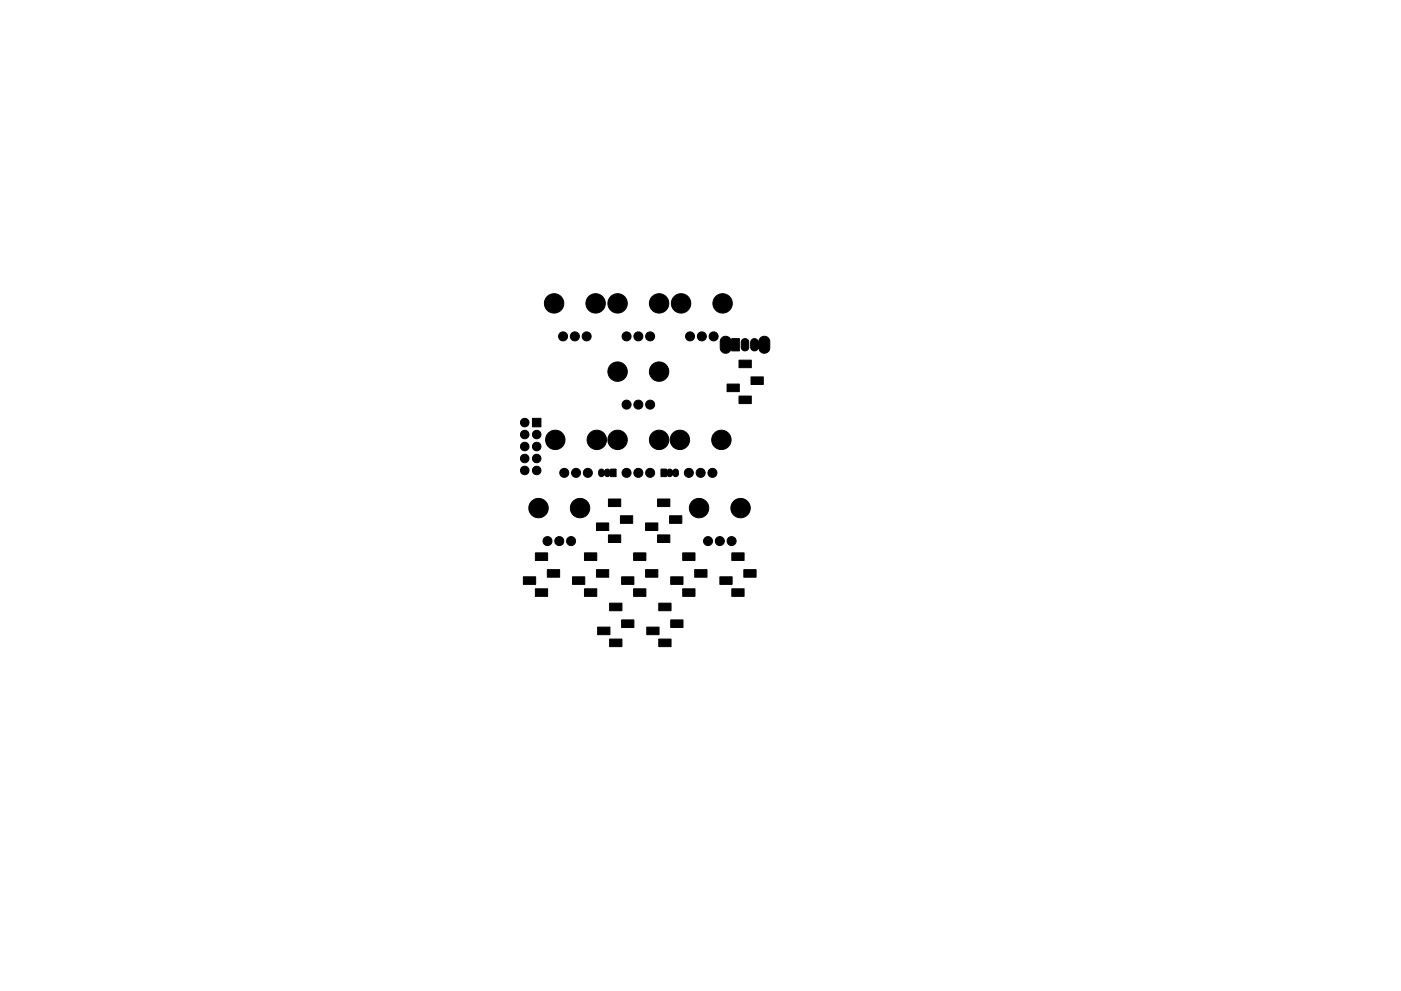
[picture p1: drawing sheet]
<svg xmlns="http://www.w3.org/2000/svg" width="297mm" height="210mm" viewBox="0 0 297 210" stroke-linecap="round" stroke-linejoin="round" font-family="sans-serif">
<g fill="#000" stroke="#000" stroke-width=".21">
<path d="M153 71.7a1.41 1.41 0 0 1 2.1 .4l.1-.3h1.6v2.6h-1.6l-.2-.2a1.21 1.21 0 0 1-1.3 .7 1.21 1.21 0 0 1-1-1v-1.6zM157.4 72.1a.8 .8 0 0 1 .8-.2 .8 .8 0 0 1 .6 .7v1.1a.8 .8 0 0 1-.8 .8 .8 .8 0 0 1-.8-.8v-1.2zM156.7 76.4h2.6v1.6h-2.6zM159.4 72.1a1.14 1.14 0 0 1 1.5 .3 1.18 1.18 0 0 1 1.2-1 1.18 1.18 0 0 1 1.1 1v1.5a1.24 1.24 0 0 1-1.2 1 1.24 1.24 0 0 1-1.2-1 .85 .85 0 0 1-.9 .5 .85 .85 0 0 1-.7-.7v-1.2zM112.9 88.8h1.8v1.8h-1.8zM127.1 99.7a.84 .84 0 0 1 1.1 .2 .74 .74 0 0 1 1.2-.1l.1-.3h1.1v1.6h-1.1l-.1-.3a.79 .79 0 0 1-1.3-.1 .61 .61 0 0 1-.6 .4 .61 .61 0 0 1-.6-.5zM140.1 99.5h1.2l.1 .3a.76 .76 0 0 1 1.3 .1 .61 .61 0 0 1 .6-.4 .61 .61 0 0 1 .5 .6v.5a.71 .71 0 0 1-.6 .5 .71 .71 0 0 1-.6-.4 .8 .8 0 0 1-1.3 .2v.2h-1.2zM154.1 81.5h2.6v1.6h-2.6zM156.7 84h2.6v1.6h-2.6zM159.2 80h2.6v1.6h-2.6zM113.5 117.3h2.6v1.6h-2.6zM123.9 117.3h2.6v1.6h-2.6z"/>
<path d="M126.5 111h2.6v1.6h-2.6zM129 113.5h2.6v1.6h-2.6zM129 105.9h2.6v1.6h-2.6zM131.5 109.4h2.6v1.6h-2.6zM134.3 117.3h2.6v1.6h-2.6zM136.9 111h2.6v1.6h-2.6zM139.4 113.5h2.6v1.6h-2.6zM139.4 105.9h2.6v1.6h-2.6zM142 109.4h2.6v1.6h-2.6zM144.7 117.3h2.7v1.6h-2.7zM155.2 117.3h2.6v1.6h-2.6zM111 122.4h2.6v1.6h-2.6z"/>
<path d="M113.5 124.9h2.6v1.6h-2.6zM116 120.9h2.6v1.6h-2.6zM121.4 122.4h2.6v1.6h-2.6zM123.9 124.9h2.6v1.6h-2.6zM126.5 120.9h2.6v1.6h-2.6zM126.7 133.1h2.6v1.6h-2.6zM129.3 135.6h2.6v1.6h-2.6zM129.3 128h2.6v1.6h-2.6zM131.8 131.5h2.6v1.6h-2.6zM131.8 122.4h2.6v1.6h-2.6zM134.3 124.9h2.6v1.6h-2.6zM136.9 120.9h2.6v1.6h-2.6z"/>
<path d="M137.1 133.1h2.6v1.6h-2.6zM139.7 135.6h2.6v1.6h-2.6zM139.7 128h2.6v1.6h-2.6zM142.2 131.5h2.6v1.6h-2.6zM142.2 122.4h2.6v1.6h-2.6zM144.7 124.9h2.7v1.6h-2.7zM147.3 120.9h2.6v1.6h-2.6zM152.6 122.4h2.6v1.6h-2.6zM155.2 124.9h2.6v1.6h-2.6zM157.7 120.9h2.6v1.6h-2.6z"/>
<circle cx="117.5" cy="64.4" r="2.06"/>
<circle cx="119.4" cy="71.4" r=".96"/>
<circle cx="121.9" cy="71.4" r=".96"/>
<circle cx="124.4" cy="71.4" r=".96"/>
<circle cx="126.3" cy="64.4" r="2.06"/>
<circle cx="130.9" cy="78.8" r="2.06"/>
<circle cx="130.9" cy="64.4" r="2.06"/>
<circle cx="132.8" cy="71.4" r=".96"/>
<circle cx="135.3" cy="71.4" r=".96"/>
<circle cx="137.8" cy="71.4" r=".96"/>
<circle cx="139.7" cy="78.8" r="2.06"/>
<circle cx="139.7" cy="64.4" r="2.06"/>
<circle cx="144.4" cy="64.4" r="2.06"/>
<circle cx="146.3" cy="71.4" r=".96"/>
<circle cx="148.8" cy="71.4" r=".96"/>
<circle cx="151.3" cy="71.4" r=".96"/>
<circle cx="153.2" cy="64.4" r="2.06"/>
<circle cx="111.3" cy="89.7" r=".9"/>
<circle cx="111.3" cy="97.3" r=".9"/>
<circle cx="111.3" cy="94.7" r=".9"/>
<circle cx="111.3" cy="92.2" r=".9"/>
<circle cx="111.3" cy="99.8" r=".9"/>
<circle cx="113.8" cy="94.7" r=".9"/>
<circle cx="113.8" cy="97.3" r=".9"/>
<circle cx="113.8" cy="92.2" r=".9"/>
<circle cx="113.8" cy="99.8" r=".9"/>
<circle cx="117.7" cy="93.3" r="2.06"/>
<circle cx="126.5" cy="93.3" r="2.06"/>
<circle cx="130.9" cy="93.3" r="2.06"/>
<circle cx="132.8" cy="85.8" r=".96"/>
<circle cx="135.3" cy="85.8" r=".96"/>
<circle cx="137.8" cy="85.8" r=".96"/>
<circle cx="139.7" cy="93.3" r="2.06"/>
<circle cx="144.1" cy="93.3" r="2.06"/>
<circle cx="152.9" cy="93.3" r="2.06"/>
<circle cx="114.2" cy="107.8" r="2.06"/>
<circle cx="116.1" cy="114.8" r=".96"/>
<circle cx="118.6" cy="114.8" r=".96"/>
<circle cx="119.6" cy="100.3" r=".96"/>
<circle cx="121.1" cy="114.8" r=".96"/>
<circle cx="122.1" cy="100.3" r=".96"/>
<circle cx="123" cy="107.8" r="2.06"/>
<circle cx="124.6" cy="100.3" r=".96"/>
<circle cx="132.8" cy="100.3" r=".96"/>
<circle cx="135.3" cy="100.3" r=".96"/>
<circle cx="137.8" cy="100.3" r=".96"/>
<circle cx="146.1" cy="100.3" r=".96"/>
<circle cx="148.2" cy="107.8" r="2.06"/>
<circle cx="148.5" cy="100.3" r=".96"/>
<circle cx="150.1" cy="114.8" r=".96"/>
<circle cx="151.1" cy="100.3" r=".96"/>
<circle cx="152.6" cy="114.8" r=".96"/>
<circle cx="155.1" cy="114.8" r=".96"/>
<circle cx="157" cy="107.8" r="2.06"/>
</g>
</svg>
